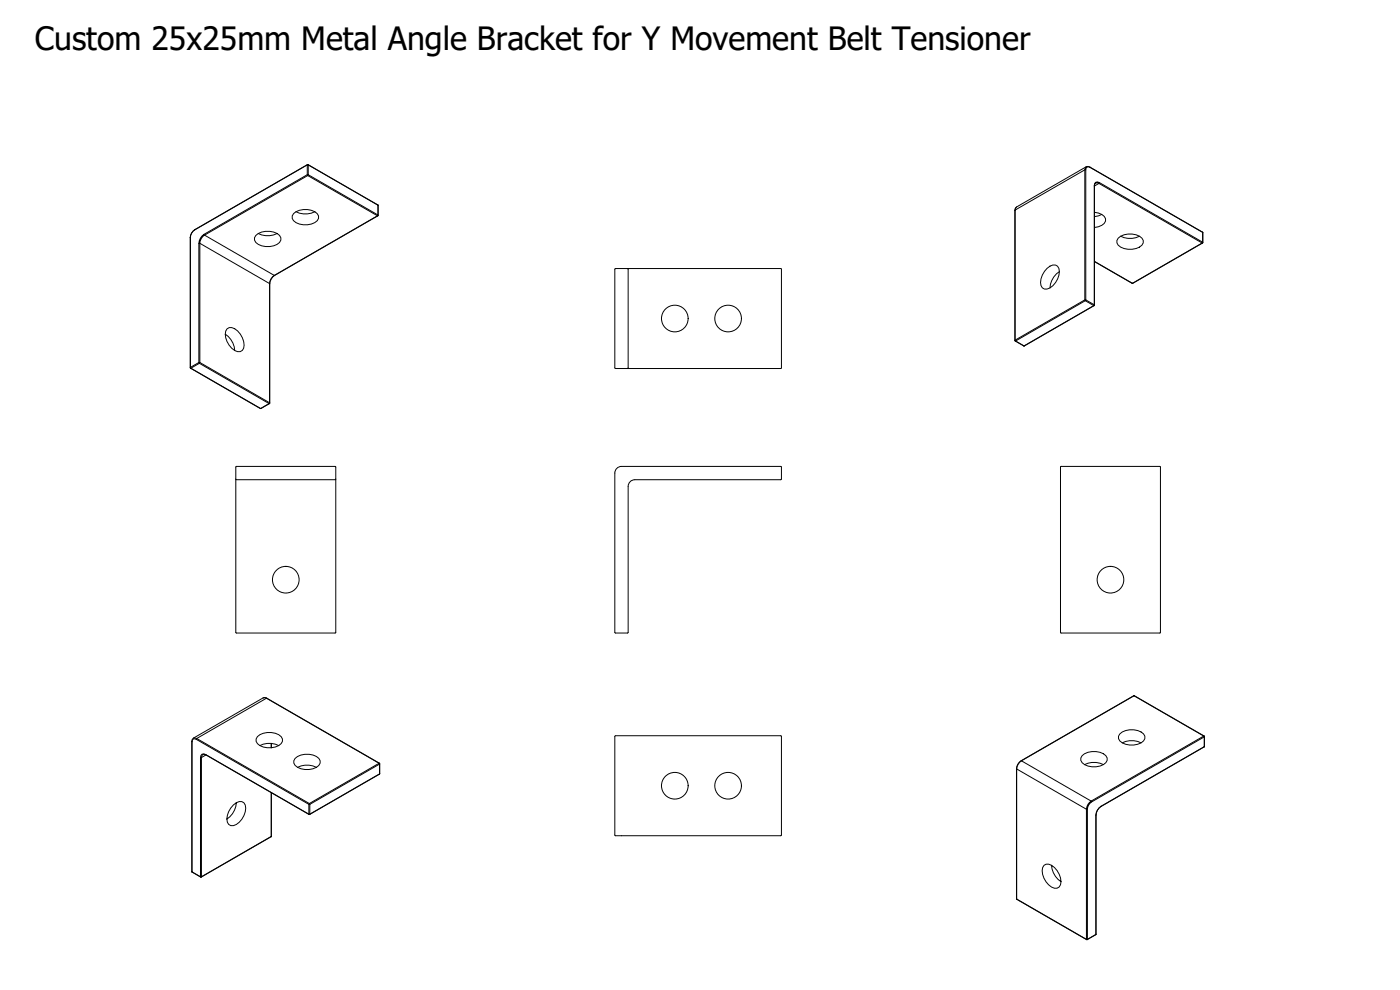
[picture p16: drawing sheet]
<svg xmlns="http://www.w3.org/2000/svg" width="420mm" height="297mm" viewBox="0 0 420 297" stroke-linecap="round" stroke-linejoin="round" font-family="sans-serif">
<defs><g id="words">
<text font-size="9.6" x="10.5" y="15">Custom 25x25mm Metal Angle Bracket for Y Movement Belt Tensioner</text>
</g></defs>
<!-- layer: Visible (ISO) -->
<g fill="none" stroke="#000" stroke-width=".3">
<path d="M328.8 54.9l-.3 .9-.1 35.8-21 12.2-2.8-1.6v-39.1l.5-1 20.9-12.1 .5-.1 34.5 19.8-.1 3.2-20.9 12.1-11.5-6.5M57.9 69.3l34.5-19.9 21.1 12.2-.1 3.2-31 17.8a3.2 3.2 0 0 0-1.4 2.6v35.7l-2.8 1.7-21.1-12.2v-39.1l.1-.7zM76.8 70.6a5.6 5.6 0 0 1 7.1 0 1.66 1.66 0 0 1-.7 2.7 5.8 5.8 0 0 1-6.4-.6l-.4-.6v-.8zM77.5 70.1a6.2 6.2 0 0 0 5.7 0M88.1 64.1a5.6 5.6 0 0 1 7.1 0 1.66 1.66 0 0 1-.7 2.7 5.8 5.8 0 0 1-6.4-.6l-.4-.7v-.7zM88.8 63.5a6.2 6.2 0 0 0 5.7 0M328.5 63.7a3.6 3.6 0 0 1 3.3 1.9 2.3 2.3 0 0 1-2.2 2.4l-1.1 .3M330.7 64.3l-2.2 .7M335.6 71.5a5.6 5.6 0 0 1 7.1 0 1.66 1.66 0 0 1-.7 2.6 5.8 5.8 0 0 1-6.4-.5l-.4-.7v-.8zM336.3 70.9a6.2 6.2 0 0 0 5.7 0M68.1 98.7a2.3 2.3 0 0 1 3.2 .6 4.8 4.8 0 0 1 1.4 5.8 2.29 2.29 0 0 1-3.1-.6 4.8 4.8 0 0 1-1.5-5.8zM184.6 80.6h49.9v29.9h-49.9z"/>
<path d="M188.3 80.6l.2 .2v29.6l-.2 .2M314.2 80.5a2.06 2.06 0 0 1 3.6 .1 5.6 5.6 0 0 1-3.6 6.1 1.66 1.66 0 0 1-1.9-1.9 6.3 6.3 0 0 1 1.9-4.3zM317.9 81.5a6.2 6.2 0 0 0-2.8 4.9M67.6 100.3a6.3 6.3 0 0 1 2.8 4.9M318.3 140h29.9v49.9h-29.9zM70.8 143.7v-3.6l.2-.2h29.6l.2 .2v3.6M70.8 143.7v46l.2 .2h29.7l.1-46.2M70.8 143.7l.2 .2h29.6l.2-.2M185.1 140.5l1.4-.6h47.8l.2 .2v3.6l-.2 .2h-43.8a2.01 2.01 0 0 0-2 2v43.8l-.2 .2h-3.6l-.2-.2v-47.8zM60.9 226.4l.9 .1 31 17.9 21.1-12.1 .1-3.1M77.3 221a5.6 5.6 0 0 1 7.1 0 1.66 1.66 0 0 1-.8 2.7 5.8 5.8 0 0 1-6.3-.6l-.4-.7v-.7zM78 223.7a6.2 6.2 0 0 1 5.6 0"/>
<path d="M81.4 223.1v1.3M81.4 237.8v13.1M88.6 227.6a5.6 5.6 0 0 1 7.1 0 1.66 1.66 0 0 1-.7 2.6 5.8 5.8 0 0 1-6.4-.6l-.4-.6v-.8zM89.3 230.2a6.2 6.2 0 0 1 5.7 0M114 229.2l-34.5-19.9-.5 .1-21 12.1-.4 1v39.1l2.8 1.6 21-12.3M184.6 220.8h49.9v29.9h-49.9zM305.9 228.7l34.4-20 21.1 12.2v3.2l-31 17.9a3.2 3.2 0 0 0-1.5 2.5v35.8l-2.7 1.7-21.1-12.2v-39.2l.1-.6zM324.8 226.7a5.6 5.6 0 0 1 7.1 0 1.66 1.66 0 0 1-.8 2.7 5.8 5.8 0 0 1-6.3-.6l-.4-.7v-.7zM325.5 229.4a6.2 6.2 0 0 1 5.6 0M336.1 220.2a5.6 5.6 0 0 1 7.1 0 1.66 1.66 0 0 1-.7 2.7 5.8 5.8 0 0 1-6.4-.6l-.4-.7v-.7zM336.8 222.9a6.2 6.2 0 0 1 5.7 0M70.9 240.9a5.8 5.8 0 0 0-2.7 5.8 1.66 1.66 0 0 0 2.7 .7 5.8 5.8 0 0 0 2.7-5.8 1.66 1.66 0 0 0-2.7-.7 6.2 6.2 0 0 1-2.8 4.8"/>
<path d="M315.6 259.6a1.73 1.73 0 0 0-2-.2 1.73 1.73 0 0 0-.8 1.9 5.8 5.8 0 0 0 3.7 5.2 1.67 1.67 0 0 0 1.9-2 6.3 6.3 0 0 0-2.8-4.9 6.2 6.2 0 0 0 2.8 4.9"/>
<circle cx="202.5" cy="95.6" r="4"/>
<circle cx="218.5" cy="95.6" r="4"/>
<circle cx="85.8" cy="173.9" r="4"/>
<circle cx="333.3" cy="173.9" r="4"/>
<circle cx="202.5" cy="235.8" r="4"/>
<circle cx="218.5" cy="235.8" r="4"/>
</g>
<!-- layer: Visible Narrow (ISO) -->
<g fill="none" stroke="#000" stroke-width=".3">
<path d="M92.2 52.4h.3l-.1 .3zM92.2 49.5l-33.7 19.4M92.2 49.5v2.9l-31 17.9M92.3 49.4l-.1 .1M92.5 49.4l-.3 .1M92.5 49.5l20.9 12.1v2.9l-20.9-12.1zM325.9 51v39M326 50l-.4 1h.3l.3-.9 .9 .1M327.1 50.1l33.8 19.6v3M328.5 55.8l-.1 35.7M328.5 55.8l1.3-.8 31 17.9M328.8 54.9l1 .1 .2-.2-1.1-.1-.5 1"/>
<path d="M330 54.8l30.9 17.9M57.1 71.2v.1M57.1 71.2v39M58.4 69a2.79 2.79 0 0 0-1.3 2.2M59.7 73h.3M59.7 73a3.4 3.4 0 0 1 1.5-2.7l.2 .3a3.1 3.1 0 0 0-1.4 2.4M59.7 73v35.8l-2.6 1.4M60 73l20.9 12.1a3.1 3.1 0 0 1 1.4-2.5M60 73v35.8M113.3 64.8h.1M113.3 64.8l-31 17.8M113.3 64.8l-20.9-12.1-31 17.9 20.9 12"/>
<path d="M113.4 61.5l.1 .1M113.5 64.6l-.2 .2M304.6 63.1v39M305.1 62.1l-.5 .9 21-12v39l-21 12.1M360.8 72.9h.1M360.8 72.9l-20.9 12.1-11.4-6.6M360.9 69.6l.1 .2M360.9 72.7l-.1 .2M360.9 72.7l.1 .1M81 85.2l-.1 35.6M82.3 82.6h.1M325.6 90h.3l-.2 .2z"/>
<path d="M325.9 90l2.5 1.5M328.3 91.7h.1M328.3 91.7l-2.6-1.5-20.9 12.1M328.3 91.7l-21 12.1-2.5-1.5M328.4 91.5l-.1 .2M328.4 91.5h.1M339.8 85h.2M57.1 110.2l.2 .3M57.1 110.2v.1M57.3 110.5h-.1M57.3 110.5l2.5-1.5 21 12.1M57.3 110.5l20.9 12.1 2.6-1.5"/>
<path d="M59.7 108.8h.3l-.2 .2zM60 108.8l20.9 12M304.6 102.1l.2 .2M304.6 102.1h.1M304.8 102.3h-.1M307.2 103.8h.2M78.1 122.6h.2M80.8 121.1h.1M80.9 120.8l-.1 .3M80.9 120.8l.1 .1M79 209.4l1 .1M80 209.5l33.8 19.5"/>
<path d="M80 209.5l-21 12.1M80.1 209.5h-.1M340.2 208.8h.2M57.6 222.5v.1M57.6 222.6v39l2.6 1.5M58 221.5l1 .1M58.9 221.8l-.9-.1-.4 .9M58.9 221.8l33.8 19.5v3M59 221.6l-.1 .2M59 221.6l33.8 19.5 21-12.1M60.2 227.3h.3M60.2 227.3v35.8"/>
<path d="M60.5 227.3v35.8M60.9 226.4l-.4 .9M61.7 226.4l-.6-.2-.5 .1-.4 1M61.7 226.4l.1 .1M61.7 226.4l31 17.9M61.8 226.5l-1.3 .8M81.4 237.8v13.2l-20.9 12.1M81.4 223.1v1.3M113.8 229l.1 .3M113.9 229h-.1M113.9 229.3v2.9l-20.9 12.1M113.9 229.3l-20.9 12"/>
<path d="M114 232.1l-.1 .2M114 229.2l-.1 .1M305.1 230.6v39.2l21 12M306.4 228.3h.1M306.5 228.3a3.2 3.2 0 0 0-1.4 2.4l21 12.1v39M306.5 228.3l21 12.1M361.3 220.8l.1 .3M361.3 220.8l-21-12-33.8 19.5M361.3 220.8l-33.8 19.6M361.4 220.8h-.1M361.4 221.1v2.9l-31 17.9M361.4 221.1l-33.8 19.5"/>
<path d="M361.5 224l-.1 .1M361.5 221l-.1 .1M81.4 250.9l-.1 .2M92.7 244.3h.3M92.7 244.3v.1M92.8 241.1l.2 .2h-.3zM93 244.3l-.1 .1M93 241.3v3M326.3 242.8v39M327.5 240.4l.1 .2M327.5 240.4a2.6 2.6 0 0 0-1.3 2.4h.1a2.84 2.84 0 0 1 1.3-2.2M328.9 244.5v35.9l-2.6 1.4"/>
<path d="M330.4 241.9a3.4 3.4 0 0 0-1.5 2.7M330.4 241.9v.1M57.6 261.5l.1 .2M60.2 263.1h.3M60.2 263.1v.1M60.5 263.1l-.1 .1M305.1 269.7l.1 .1M326.1 281.8h.2M326.1 281.8v.1M326.3 281.8v.1M328.9 280.3l-.1 .2"/>
</g>
<use href="#words"/>
</svg>
